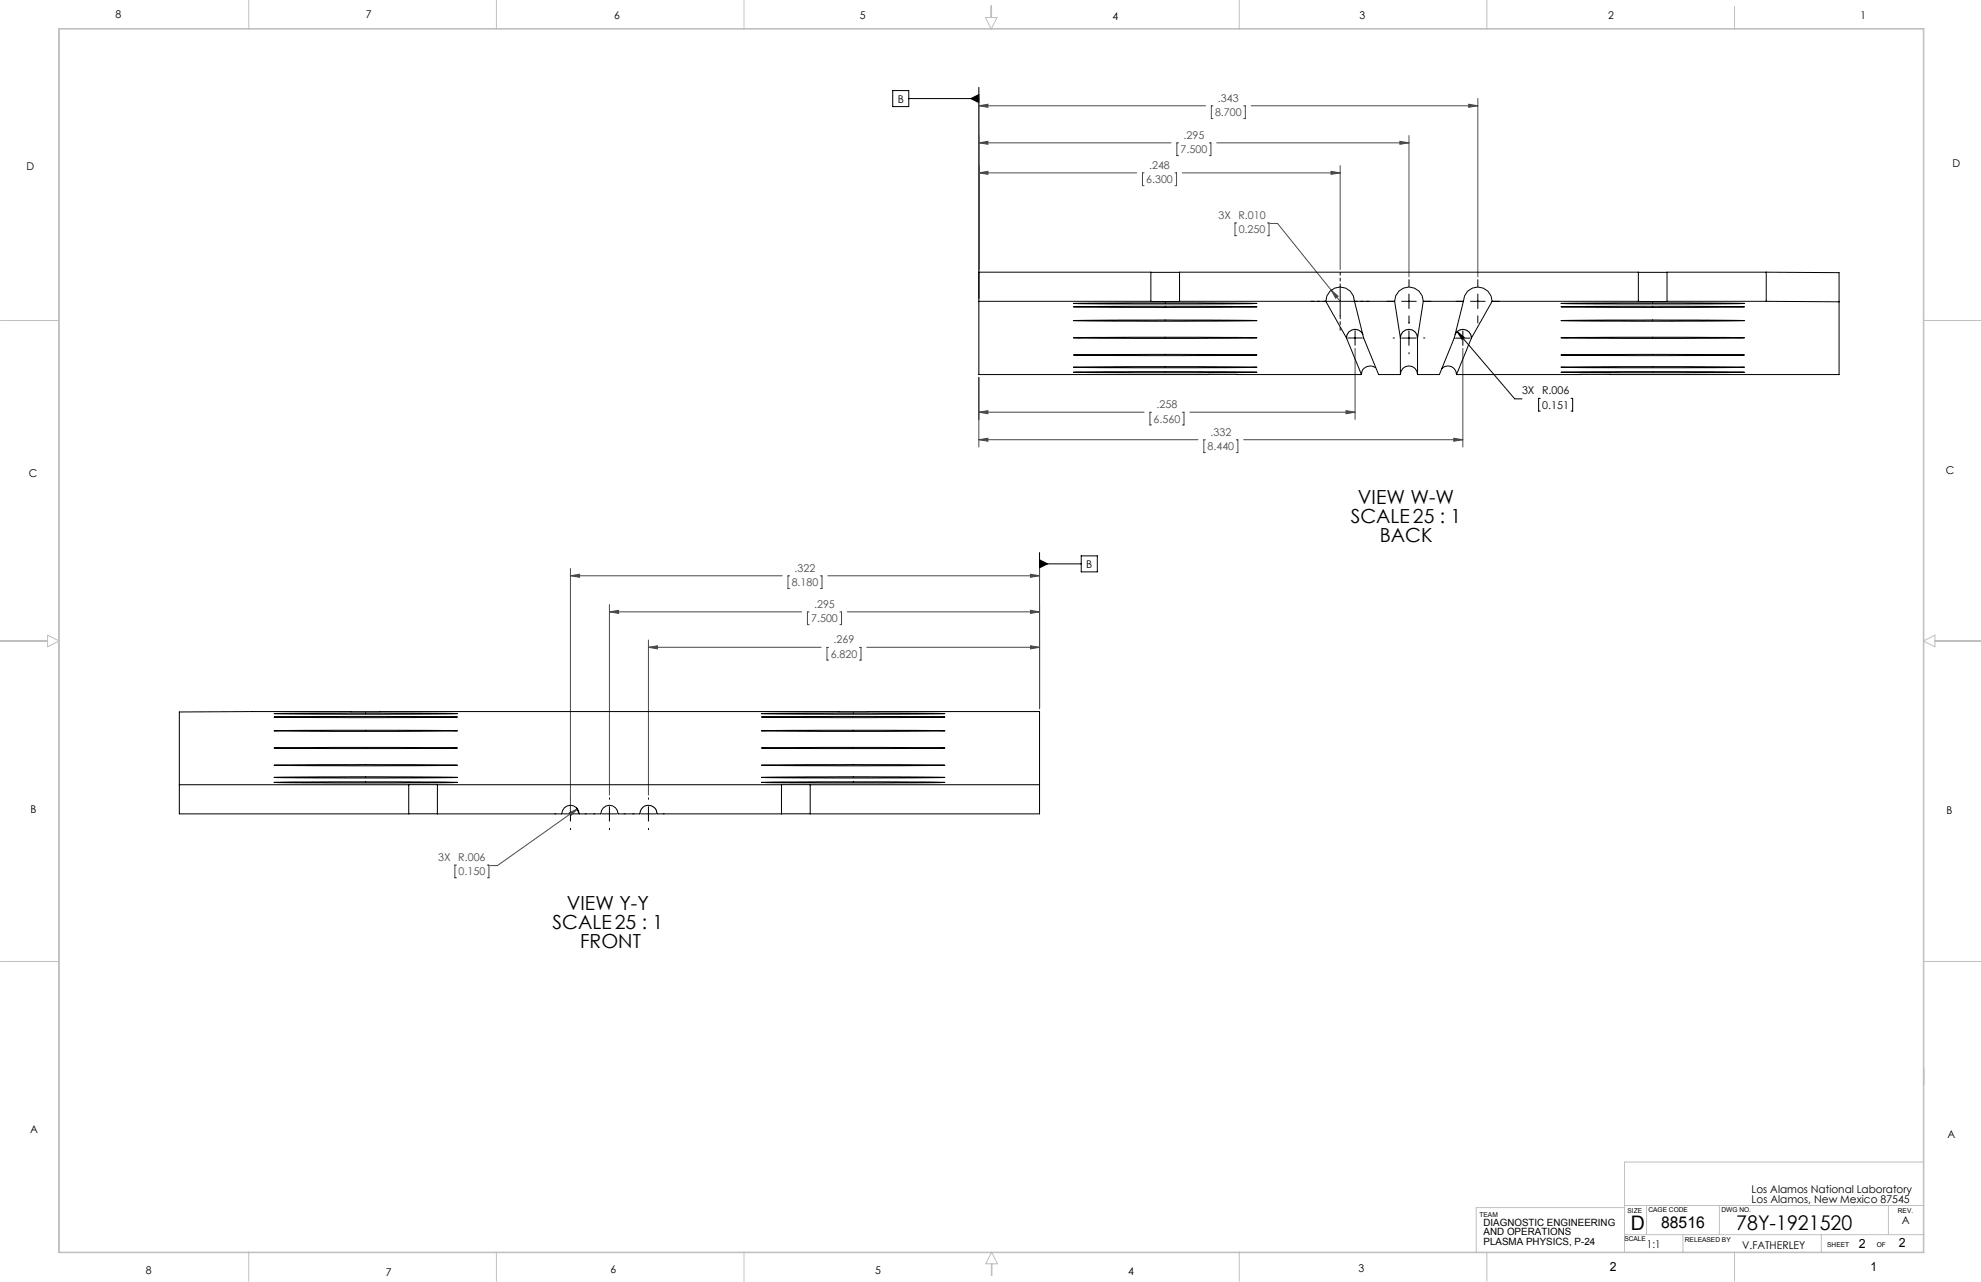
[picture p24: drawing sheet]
<svg xmlns="http://www.w3.org/2000/svg" width="864mm" height="559mm" viewBox="0 0 864 559" stroke-linecap="round" stroke-linejoin="round" font-family="sans-serif">
<defs><g id="words">
<text font-size="8.8" x="756.9" y="536.1">78Y-1921520</text>
<text font-size="8.7" x="711" y="536">D</text>
<g font-size="8.5">
<text x="592" y="219.7">VIEW W-W</text>
<text x="588.9" y="227.9">SCALE25 : 1</text>
<text x="601.5" y="236.2">BACK</text>
<text x="247.2" y="396.8">VIEW Y-Y</text>
<text x="240.9" y="405">SCALE25 : 1</text>
<text x="252.9" y="413.2">FRONT</text>
</g>
<text font-size="7.1" x="724.2" y="535.4">88516</text>
<g font-size="5.5">
<text x="810.3" y="543.8">2</text>
<text x="827.8" y="543.7">2</text>
</g>
<g font-size="5.4">
<text x="701.9" y="554">2</text>
<text x="815.4" y="554">1</text>
</g>
<g font-size="4.7">
<text x="50.3" y="7.8">8</text>
<text x="159.4" y="8">7</text>
<text x="267.7" y="8.4">6</text>
<text x="374.8" y="8.1">5</text>
<text x="485" y="8.5">4</text>
<text x="592.6" y="8.1">3</text>
<text x="701.1" y="8.4">2</text>
<text x="811" y="8.2">1</text>
<text x="391.3" y="44.7">B</text>
<text x="11.6" y="74">D</text>
<text x="851.2" y="72.9">D</text>
<text x="663.5" y="171.8">3X</text>
<text x="672.2" y="171.9">R.006</text>
<text x="672.4" y="178.1">0.151</text>
<text x="12.5" y="208">C</text>
<text x="848.2" y="206.5">C</text>
<text x="473.5" y="247.5">B</text>
<text x="13.3" y="354.4">B</text>
<text x="848.6" y="354.8">B</text>
<text x="13.2" y="493.9">A</text>
<text x="849" y="495.9">A</text>
<text x="763.6" y="519.8">Los Alamos National Laboratory</text>
<text x="763.6" y="524.3">Los Alamos, New Mexico 87545</text>
<text x="829.1" y="533.7">A</text>
<text x="718" y="543.9">1:1</text>
<text x="759.5" y="544.3">V.FATHERLEY</text>
<text x="63.5" y="555.5">8</text>
<text x="168.2" y="556.2">7</text>
<text x="266.1" y="554.8">6</text>
<text x="381.6" y="555.5">5</text>
<text x="491.8" y="555.9">4</text>
<text x="592.2" y="554.5">3</text>
</g>
<g font-size="4.7" fill="#4a4a4a">
<text x="531" y="44.4">.343</text>
<text x="529.7" y="50.7">8.700</text>
<text x="516" y="60.5">.295</text>
<text x="514.7" y="66.8">7.500</text>
<text x="501" y="73.6">.248</text>
<text x="499.7" y="79.9">6.300</text>
<text x="531.2" y="95.4">3X</text>
<text x="539.9" y="95.4">R.010</text>
<text x="540" y="101.7">0.250</text>
<text x="504.2" y="178">.258</text>
<text x="502.9" y="184.2">6.560</text>
<text x="527.7" y="190">.332</text>
<text x="526.4" y="196.2">8.440</text>
<text x="346.4" y="249.2">.322</text>
<text x="345.1" y="255.5">8.180</text>
<text x="354.9" y="265">.295</text>
<text x="353.6" y="271.3">7.500</text>
<text x="363.4" y="280.4">.269</text>
<text x="362.1" y="286.7">6.820</text>
<text x="191.1" y="375.3">3X</text>
<text x="199.8" y="375.3">R.006</text>
<text x="199.9" y="381.6">0.150</text>
</g>
<g font-size="4.4">
<text x="646.7" y="534.3">DIAGNOSTIC ENGINEERING</text>
<text x="646.7" y="538.5">AND OPERATIONS</text>
<text x="646.7" y="542.7">PLASMA PHYSICS, P-24</text>
</g>
<g font-size="2.9">
<text x="645" y="530.3">TEAM</text>
<text x="709.5" y="528.6">SIZE</text>
<text x="718.6" y="528.4">CAGE CODE</text>
<text x="750.4" y="528.4">DWG NO.</text>
<text x="827.4" y="528.7">REV.</text>
<text x="708.1" y="540.8">SCALE</text>
<text x="734.5" y="541.4">RELEASED BY</text>
<text x="796.6" y="543.3">SHEET</text>
<text x="818.1" y="543.5">OF</text>
</g>
</g></defs>
<g fill="none" stroke="#c0c0c0" stroke-width=".44">
<path d="M108.4 0v12.7M216.4 0v12.7M324.3 0v12.7M540.2 0v12.7M648.2 0v12.7M25.6 12.4h813.1v533.6h-813.1zM25.6 12.7h813.1M25.8 12.7v533.1M429.6 7.6h5.1l-2.6 5.1zM432 2.5v5.1M432.1 2.5v5.1M432.3 2.5v5.1"/>
<path d="M756.1 2.8v9.9M838.4 12.7v533.1M.2 139.7h25.6M838.7 139.7h24.9M594 145.5a3.7 3.7 0 0 0-4.2-1.8 3.7 3.7 0 0 0-2.8 3.6M618 147.2a3.8 3.8 0 0 0-3.8-3.6 3.8 3.8 0 0 0-3.7 3.7M634.4 145.6a3.8 3.8 0 0 1 4.2-1.9 3.8 3.8 0 0 1 2.9 3.6M.2 279.3h20.5M.2 279.4h20.5M.2 279.5h20.5M20.7 276.9l5.1 2.5-5.1 2.5zM838.4 279.4l5.1-2.5v5z"/>
<path d="M843.5 279.3h20.1M843.5 279.4h20.1M843.5 279.5h20.1M278.9 354.8a3.7 3.7 0 0 1 3.8-3.8 3.7 3.7 0 0 1 3.7 3.8M.2 419.1h25.6M838.7 419.1h24.9M838.4 472.5h.3M838.5 506.5h-130.3v39.5M708.3 525.5h130.4M708.3 538.2h130.4M708.3 526.4h-64.8v19.6M717.8 525.5v12.7"/>
<path d="M733.7 538.2v7.8M749.5 525.5v12.7M794 538.2v7.8M823.2 525.5v12.7M25.6 545.8h813.1M108.4 545.8v12.7M216.4 545.8v12.7M324.3 545.8v12.7M432.2 550.9v5M432.3 550.9v5M432.3 545.8l2.5 5.1h-5zM432.4 550.9v5"/>
<path d="M540.2 545.8v12.7M648.2 545.8v12.7M756.1 545.8v12.7"/>
</g>
<g fill="none" stroke="#000" stroke-width=".44">
<path d="M389.2 39.5h7v7h-7zM426.7 38.1v92M396.2 43h30.5M423.2 43l3.5-1.8v3.5zM577.9 131.3h12.7M584.2 125v12.7M611 131.3h6.4M614.2 128.2v6.3M641.1 131.3h6.3M644.2 128.2v6.3M587.6 147.3h6.3M590.7 144.1v6.4"/>
<path d="M611 147.4h6.4M614.2 144.2v6.3M634.5 147.4h6.4M635.3 144.5l3.1 2.6-1.1 .9zM635.3 144.5l25 29.3h3.2M637.7 144.2v6.4M671.4 173.6h-.7v5.6h.7M684.9 173.6h.7v5.6h-.7M453.2 244l3.5 1.8-3.5 1.7zM453.2 245.8h18.1M453.2 240.8v68.1M471.3 242.3h7.1v7h-7.1z"/>
<path d="M245.5 354.8h6.3M248.7 351.6v6.3M262.5 354.8h6.4M265.7 351.6v6.3M279.5 354.8h6.4M282.7 351.6v6.3"/>
</g>
<g fill="none" stroke="#4a4a4a" stroke-width=".44">
<path d="M426.7 46.1l4-.7v1.4zM426.7 42.9v87.2M426.7 46.1h98.8M528.8 46.1h-.7v5.6h.7M542.2 46.1h.7v5.6h-.7M545.4 46.1h98.8M614.2 59.1v61.5M640.3 45.4l3.9 .7-3.9 .7zM644.2 42.9v77.7M426.7 75.4l4-.7v1.3zM426.7 62.3l4-.7v1.3zM426.7 75.4h68.8"/>
<path d="M426.7 62.3h83.8M498.8 75.4h-.7v5.5h.7M512.2 75.4h.7v5.5h-.7M513.8 62.3h-.8v5.5h.8M515.4 75.4h68.8M527.2 62.3h.7v5.5h-.7M530.4 62.3h83.8M580.2 74.7l4 .7-4 .6zM584.2 72.2v45.3M610.3 61.6l3.9 .7-3.9 .6zM539.1 97.2h-.7v5.5h.7M552.5 97.2h.7v5.5h-.7"/>
<path d="M553.8 97.4h3.1l27.3 33.9M580.3 126.5l3 2.7-1 .8zM590.7 151.8v31M637.7 151.8v43M426.7 179.7l4-.7v1.3zM426.7 164.5v30.3M426.7 179.7h72.1M502 179.7h-.7v5.5h.7M515.4 179.7h.7v5.5h-.7M518.7 179.7h72M586.8 179l3.9 .7-3.9 .6zM426.7 191.7l4-.7v1.3z"/>
<path d="M426.7 191.7h95.6M525.5 191.7h-.7v5.6h.7M538.9 191.7h.7v5.6h-.7M542.2 191.7h95.5M633.8 191l3.9 .7-3.9 .6zM248.7 251l4-.7v1.3zM248.7 251h92.3M248.7 247.8v105.7M344.2 251h-.7v5.5h.7M357.6 251h.8v5.5h-.8M360.9 251h92.3M449.2 250.3l4 .7-4 .6z"/>
<path d="M453.2 247.8v61.1M265.7 266.7l4-.7v1.4zM265.7 266.7h83.8M265.7 263.5v83M282.7 279v67.6M352.7 266.7h-.7v5.6h.7M366.1 266.7h.8v5.6h-.8M369.4 266.7h83.8M449.2 266l4 .7-4 .7zM282.7 282.2l3.9-.7v1.3zM282.7 282.2h75.3M361.2 282.2h-.7v5.5h.7"/>
<path d="M374.7 282.2h.7v5.5h-.7M377.9 282.2h75.3M449.2 281.5l4 .7-4 .6zM248.1 354.3l3.6-1.7-2.8 2.8zM251.7 352.6l-34.8 24.7h-3.2M199 377h-.7v5.6h.7M212.4 377h.7v5.6h-.7"/>
</g>
<g fill="none" stroke="#000" stroke-width=".44" stroke-dasharray="15.2 1.3 1.3 1.3">
<path d="M607.9 131.3h-3.1M614.2 125v-3.1M614.2 137.7v3.1M620.6 131.3h3.1M637.9 131.3h-3.1M644.2 125v-3.1M644.2 137.7v3.1M650.6 131.3h3.1M607.9 147.3h-.6M614.2 141v-.6M614.2 153.7v.6M620.6 147.3h.6"/>
<path d="M242.4 354.7h-.6M248.7 348.4v-.6M255.1 354.7h.5M259.4 354.7h-.6M265.7 348.4v-.6M272.1 354.7h.5M276.3 354.7h-.5M282.7 348.4v-.6M289 354.7h.6M248.7 361.1v.6M265.7 361.1v.6M282.7 361.1v.5"/>
</g>
<path d="M577.9 131.3h-6.3M584.2 125v-6.3M584.2 137.7v6.2M590.6 131.3h6.2" fill="none" stroke="#000" stroke-width=".44" stroke-dasharray="15.2 1.3 1.3 1.3" stroke-dashoffset="14"/>
<g fill="#000">
<path d="M635.3 144.5l3.1 2.6-1.1 .9z"/>
<path d="M453.2 244l3.5 1.8-3.5 1.7zM423.2 43l3.5 1.7v-3.5z"/>
</g>
<path d="M449.2 266l4 .7-4 .7zM265.7 266.7l4-.7v1.4zM449.2 250.3l4 .7-4 .6zM248.7 251l4-.7v1.3zM248.1 354.3l.8 1.1 2.8-2.8zM282.7 282.2l3.9-.7v1.3zM449.2 281.5l4 .7-4 .6zM580.3 126.5l2 3.5 1-.8zM580.2 74.7l4 .7-4 .6zM426.7 75.4l4-.7v1.3zM610.3 61.6l3.9 .7-3.9 .6zM426.7 62.3l4-.7v1.3zM640.3 45.4l3.9 .7-3.9 .7zM426.7 46.1l4-.7v1.4zM586.8 179l3.9 .7-3.9 .6zM426.7 179.7l4-.7v1.3zM633.8 191l3.9 .7-3.9 .6zM426.7 191.7l4-.7v1.3z" fill="#4a4a4a"/>
<g fill="none" stroke="#000" stroke-width=".44">
<path d="M501.7 118.6v12.8h12.5v-12.8M714.2 118.6v12.8h12.5v-12.8M770 118.6h-343.3v44.7h166.8M770 118.6l31.7 .3v44.4h-166.7M770 118.6v12.7M426.7 131.3h75M468 132.3l26.3-.3 53.7 .3-26.3 .2zM468 139.8l40-.3 40 .3-33.1 .2zM468 133.7l26.3-.2 53.7 .2-40 .3zM514.2 131.3h63.8M578 131.3l9 16M578 131.3a6.2 6.2 0 0 1 6.2-6.2 6.2 6.2 0 0 1 6.3 6.2"/>
<path d="M590.5 131.3l4 16 6.5 16h9.5M590.5 131.3h17.5M608 131.3a6.2 6.2 0 0 1 6.2-6.2 6.2 6.2 0 0 1 6.3 6.2M608 131.3l2.5 16M620.5 131.3h17.5M620.5 131.3l-2.5 16M638 131.3a6.3 6.3 0 0 1 6.2-6.2 6.3 6.3 0 0 1 6.3 6.2M638 131.3l-4 16-6.5 16h-9.5M650.5 131.3l-9 16M650.5 131.3h63.7M680.5 132.3l26.3-.3 53.7 .3-26.3 .2zM680.5 139.8l40-.3 40 .3-33.1 .2z"/>
<path d="M680.5 133.7l26.3-.2 53.7 .2-40 .3zM726.7 131.3h43.3M770 131.3l31.7 .3M468 147.2l26.3-.2 53.7 .2-26.3 .3zM468 154.7l33-.2 47 .2-33.1 .3zM587 147.3l6.5 16M594.1 145.7a3.8 3.8 0 0 0-4.2-2.1 3.8 3.8 0 0 0-2.9 3.8M610.5 147.3a3.7 3.7 0 0 1 3.7-3.8 3.7 3.7 0 0 1 3.8 3.8M610.5 147.3v16M618 147.3v16M634.4 145.7a3.8 3.8 0 0 1 4.2-2.1 3.8 3.8 0 0 1 2.9 3.8M641.5 147.3l-6.5 16"/>
<path d="M680.5 147.2l26.3-.2 53.7 .2-26.3 .3zM680.5 154.7l33-.2 47 .2-33.1 .3zM468 162.2l26.3-.2 53.7 .2-26.3 .3zM468 160.1l26.3-.3 53.7 .3-26.3 .2zM599.3 160.2a3.8 3.8 0 0 0-5.8 3.1M610.5 163.3a3.7 3.7 0 0 1 3.7-3.8 3.7 3.7 0 0 1 3.8 3.8M628.5 160.7a3.7 3.7 0 0 1 4.1-.9 3.7 3.7 0 0 1 2.4 3.5M680.5 162.2l26.3-.2 53.7 .2-26.3 .3zM680.5 160.1l26.3-.3 53.7 .3-26.3 .2zM119.5 312.5l33-.2 46.9 .2-33 .3zM119.5 318.6l26.3-.3 53.6 .3-26.3 .2zM119.5 311l33-.2 46.9 .2-33 .3z"/>
<path d="M153.2 310.2h.1M165.7 310.2h.1M331.9 311l33.1-.2 46.9 .2-33 .3zM331.9 318.6l26.3-.3 53.7 .3-26.3 .2zM331.9 312.5l33.1-.2 46.9 .2-33 .3zM365.7 310.2h.1M378.2 310.2h.1M119.5 333.6l39.9-.3 40 .3-33 .2zM119.5 338.8l33-.2 46.9 .2-33 .3zM119.5 326l26.3-.2 53.6 .2-26.3 .3zM331.9 326l26.3-.2 53.7 .2-26.3 .3zM331.9 338.8l33.1-.2 46.9 .2-33 .3z"/>
<path d="M331.9 333.6l40-.3 40 .3-33 .2zM78.2 342.1h100M119.5 341l26.3-.2 53.6 .2-26.3 .3zM178.2 354.8v-12.8h12.5v12.8M190.7 342.1h150M244.9 354.8h-166.7v-44.5l375-.1v44.6h-166.8a3.7 3.7 0 0 0-3.7-3.8 3.7 3.7 0 0 0-3.8 3.8h-9.4a3.8 3.8 0 0 0-3.8-3.8 3.8 3.8 0 0 0-3.8 3.8h-9.5M244.9 354.8a3.8 3.8 0 0 1 3.8-3.8 3.8 3.8 0 0 1 3.7 3.8M244.9 354.7l.1 .1M251.4 352.2l1 2.6M331.9 341l26.3-.2 53.7 .2-26.3 .3zM340.7 354.8v-12.8h12.5v12.8M353.2 342.1h100"/>
</g>
<use href="#words"/>
</svg>
